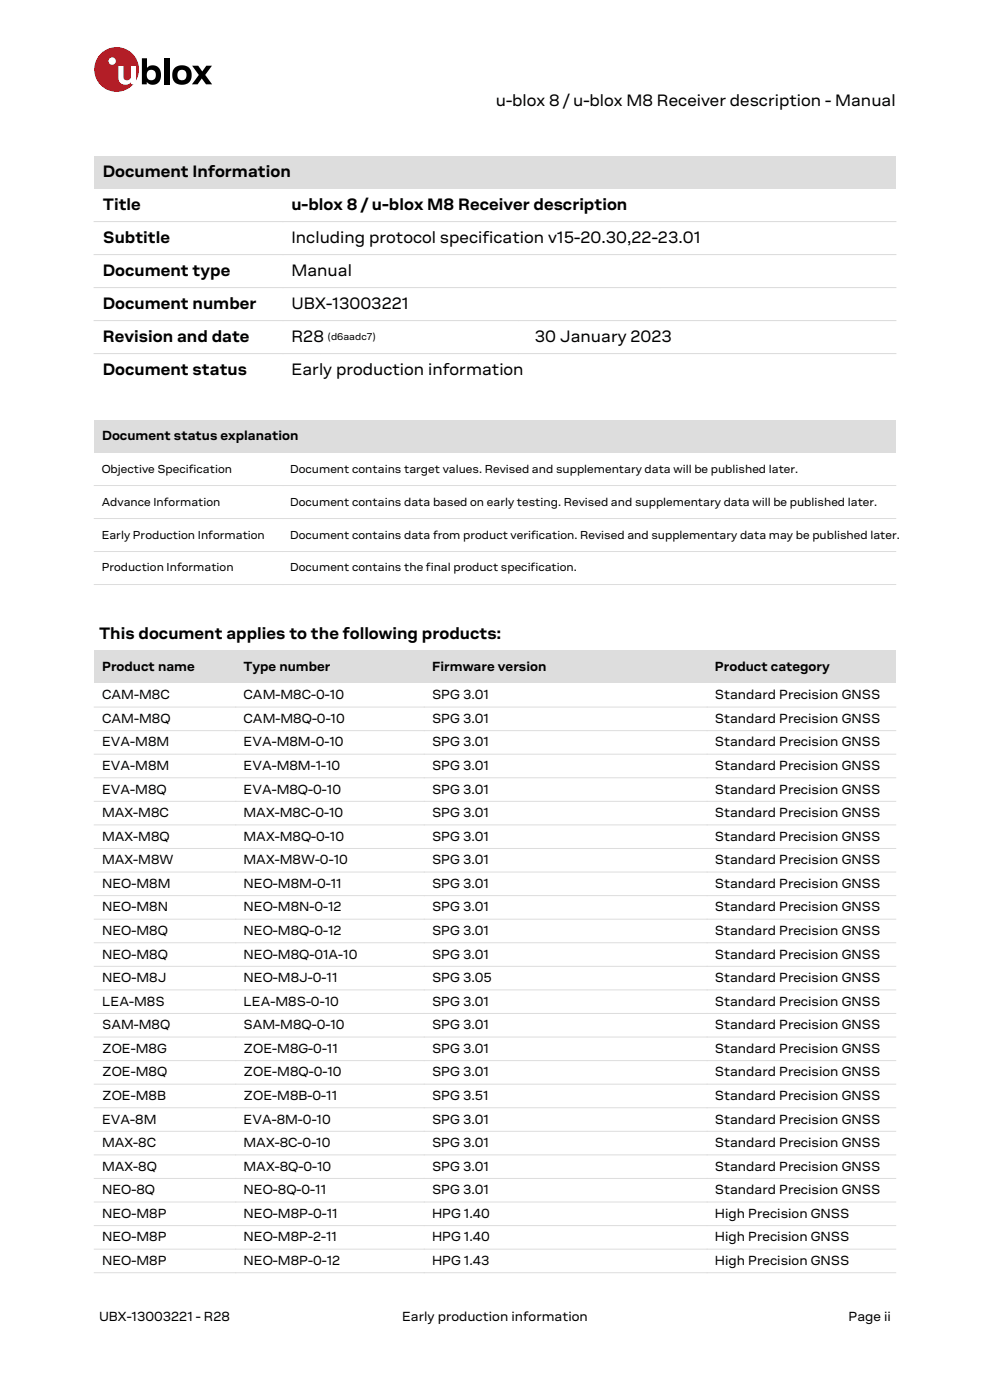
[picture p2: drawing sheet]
<svg xmlns="http://www.w3.org/2000/svg" width="210mm" height="297mm" viewBox="0 0 210 297" stroke-linecap="round" stroke-linejoin="round" font-family="sans-serif">
<defs><g id="words">
<g font-size="3.5">
<text x="105.2" y="22.4">u-blox 8 / u-blox M8 Receiver description - Manual</text>
<text x="21.8" y="37.6">Document Information</text>
<text x="21.8" y="44.6">Title</text>
<text x="61.8" y="44.6">u-blox 8 / u-blox M8 Receiver description</text>
<text x="21.8" y="51.6">Subtitle</text>
<text x="61.8" y="51.6">Including protocol specification v15-20.30,22-23.01</text>
<text x="21.8" y="58.6">Document type</text>
<text x="61.8" y="58.6">Manual</text>
<text x="21.8" y="65.6">Document number</text>
<text x="61.8" y="65.6">UBX-13003221</text>
<text x="21.8" y="72.6">Revision and date</text>
<text x="61.8" y="72.6">R28</text>
<text x="113.4" y="72.6">30 January 2023</text>
<text x="21.8" y="79.6">Document status</text>
<text x="61.8" y="79.6">Early production information</text>
<text x="21" y="135.6">This document applies to the following products:</text>
</g>
<g font-size="2.8">
<text x="21.6" y="93.3">Document status explanation</text>
<text x="21.6" y="142.3">Product name</text>
<text x="51.7" y="142.3">Type number</text>
<text x="91.6" y="142.3">Firmware version</text>
<text x="151.6" y="142.3">Product category</text>
<text x="21.6" y="148.3">CAM-M8C</text>
<text x="51.7" y="148.3">CAM-M8C-0-10</text>
<text x="91.6" y="148.3">SPG 3.01</text>
<text x="151.6" y="148.3">Standard Precision GNSS</text>
<text x="21.6" y="153.3">CAM-M8Q</text>
<text x="51.7" y="153.3">CAM-M8Q-0-10</text>
<text x="91.6" y="153.3">SPG 3.01</text>
<text x="151.6" y="153.3">Standard Precision GNSS</text>
<text x="21.6" y="158.3">EVA-M8M</text>
<text x="51.7" y="158.3">EVA-M8M-0-10</text>
<text x="91.6" y="158.3">SPG 3.01</text>
<text x="151.6" y="158.3">Standard Precision GNSS</text>
<text x="21.6" y="163.3">EVA-M8M</text>
<text x="51.7" y="163.3">EVA-M8M-1-10</text>
<text x="91.6" y="163.3">SPG 3.01</text>
<text x="151.6" y="163.3">Standard Precision GNSS</text>
<text x="21.6" y="168.3">EVA-M8Q</text>
<text x="21.6" y="173.3">MAX-M8C</text>
<text x="51.7" y="168.3">EVA-M8Q-0-10</text>
<text x="51.7" y="173.3">MAX-M8C-0-10</text>
<text x="91.6" y="168.3">SPG 3.01</text>
<text x="91.6" y="173.3">SPG 3.01</text>
<text x="151.6" y="168.3">Standard Precision GNSS</text>
<text x="151.6" y="173.3">Standard Precision GNSS</text>
<text x="21.6" y="178.3">MAX-M8Q</text>
<text x="51.7" y="178.3">MAX-M8Q-0-10</text>
<text x="91.6" y="178.3">SPG 3.01</text>
<text x="151.6" y="178.3">Standard Precision GNSS</text>
<text x="21.6" y="183.3">MAX-M8W</text>
<text x="51.7" y="183.3">MAX-M8W-0-10</text>
<text x="91.6" y="183.3">SPG 3.01</text>
<text x="151.6" y="183.3">Standard Precision GNSS</text>
<text x="21.6" y="188.3">NEO-M8M</text>
<text x="51.7" y="188.3">NEO-M8M-0-11</text>
<text x="91.6" y="188.3">SPG 3.01</text>
<text x="151.6" y="188.3">Standard Precision GNSS</text>
<text x="21.6" y="193.3">NEO-M8N</text>
<text x="51.7" y="193.3">NEO-M8N-0-12</text>
<text x="91.6" y="193.3">SPG 3.01</text>
<text x="151.6" y="193.3">Standard Precision GNSS</text>
<text x="21.6" y="198.3">NEO-M8Q</text>
<text x="21.6" y="203.3">NEO-M8Q</text>
<text x="51.7" y="198.3">NEO-M8Q-0-12</text>
<text x="51.7" y="203.3">NEO-M8Q-01A-10</text>
<text x="91.6" y="198.3">SPG 3.01</text>
<text x="91.6" y="203.3">SPG 3.01</text>
<text x="151.6" y="198.3">Standard Precision GNSS</text>
<text x="151.6" y="203.3">Standard Precision GNSS</text>
<text x="21.6" y="208.3">NEO-M8J</text>
<text x="51.7" y="208.3">NEO-M8J-0-11</text>
<text x="91.6" y="208.3">SPG 3.05</text>
<text x="151.6" y="208.3">Standard Precision GNSS</text>
<text x="21.6" y="213.3">LEA-M8S</text>
<text x="51.7" y="213.3">LEA-M8S-0-10</text>
<text x="91.6" y="213.3">SPG 3.01</text>
<text x="151.6" y="213.3">Standard Precision GNSS</text>
<text x="21.6" y="218.3">SAM-M8Q</text>
<text x="51.7" y="218.3">SAM-M8Q-0-10</text>
<text x="91.6" y="218.3">SPG 3.01</text>
<text x="151.6" y="218.3">Standard Precision GNSS</text>
<text x="21.6" y="223.3">ZOE-M8G</text>
<text x="51.7" y="223.3">ZOE-M8G-0-11</text>
<text x="91.6" y="223.3">SPG 3.01</text>
<text x="151.6" y="223.3">Standard Precision GNSS</text>
<text x="21.6" y="228.3">ZOE-M8Q</text>
<text x="21.6" y="233.3">ZOE-M8B</text>
<text x="51.7" y="228.3">ZOE-M8Q-0-10</text>
<text x="51.7" y="233.3">ZOE-M8B-0-11</text>
<text x="91.6" y="228.3">SPG 3.01</text>
<text x="91.6" y="233.3">SPG 3.51</text>
<text x="151.6" y="228.3">Standard Precision GNSS</text>
<text x="151.6" y="233.3">Standard Precision GNSS</text>
<text x="21.6" y="238.3">EVA-8M</text>
<text x="51.7" y="238.3">EVA-8M-0-10</text>
<text x="91.6" y="238.3">SPG 3.01</text>
<text x="151.6" y="238.3">Standard Precision GNSS</text>
<text x="21.6" y="243.3">MAX-8C</text>
<text x="51.7" y="243.3">MAX-8C-0-10</text>
<text x="91.6" y="243.3">SPG 3.01</text>
<text x="151.6" y="243.3">Standard Precision GNSS</text>
<text x="21.6" y="248.3">MAX-8Q</text>
<text x="51.7" y="248.3">MAX-8Q-0-10</text>
<text x="91.6" y="248.3">SPG 3.01</text>
<text x="151.6" y="248.3">Standard Precision GNSS</text>
<text x="21.6" y="253.3">NEO-8Q</text>
<text x="51.7" y="253.3">NEO-8Q-0-11</text>
<text x="91.6" y="253.3">SPG 3.01</text>
<text x="151.6" y="253.3">Standard Precision GNSS</text>
<text x="21.6" y="258.3">NEO-M8P</text>
<text x="21.6" y="263.3">NEO-M8P</text>
<text x="51.7" y="258.3">NEO-M8P-0-11</text>
<text x="51.7" y="263.3">NEO-M8P-2-11</text>
<text x="91.6" y="258.3">HPG 1.40</text>
<text x="91.6" y="263.3">HPG 1.40</text>
<text x="151.6" y="258.3">High Precision GNSS</text>
<text x="151.6" y="263.3">High Precision GNSS</text>
<text x="21.6" y="268.3">NEO-M8P</text>
<text x="51.7" y="268.3">NEO-M8P-0-12</text>
<text x="91.6" y="268.3">HPG 1.43</text>
<text x="151.6" y="268.3">High Precision GNSS</text>
<text x="21" y="280.3">UBX-13003221 - R28</text>
<text x="85.3" y="280.3">Early production information</text>
<text x="180" y="280.3">Page ii</text>
</g>
<g font-size="2.5">
<text x="21.6" y="100.2">Objective Specification</text>
<text x="61.6" y="100.2">Document contains target values. Revised and supplementary data will be published later.</text>
<text x="21.6" y="107.2">Advance Information</text>
<text x="61.6" y="107.2">Document contains data based on early testing. Revised and supplementary data will be published later.</text>
<text x="21.6" y="114.2">Early Production Information</text>
<text x="61.6" y="114.2">Document contains data from product verification. Revised and supplementary data may be published later.</text>
<text x="21.6" y="121.2">Production Information</text>
<text x="61.6" y="121.2">Document contains the final product specification.</text>
</g>
<text font-size="2.1" x="69.5" y="72.1">(d6aadc7)</text>
</g></defs>
<circle cx="24.7" cy="14.7" r="4.7" fill="#e30613"/>
<circle cx="23.8" cy="13" r=".79" fill="#fff"/>
<g fill="#000">
<path d="M34.8 12.4h1.1v5.5h-1.1zM40.8 13.9h1.2l.9 1.3 .9-1.3h1.2l-1.5 2 1.5 2h-1.3l-.9-1.2-.9 1.2h-1.2l1.5-2z"/>
<path d="M30.1 12.4v5.5h1v-.5a1.73 1.73 0 0 0 2.1 .4 1.73 1.73 0 0 0 .9-1.9 1.72 1.72 0 0 0-.9-1.9 1.72 1.72 0 0 0-2 .4v-2zM31.4 15.1a1.04 1.04 0 0 1 1.4-.1 1.04 1.04 0 0 1 .2 1.4 1.01 1.01 0 0 1-1.4 .5 1.01 1.01 0 0 1-.4-1.4z"/>
<path d="M36.5 15.9a2.11 2.11 0 0 0 4.2 0 2.11 2.11 0 0 0-4.2 0zM37.9 15.1a1.05 1.05 0 0 1 1.4-.1 1.05 1.05 0 0 1 .2 1.4 1.02 1.02 0 0 1-1.4 .5 1.02 1.02 0 0 1-.4-1.5z"/>
</g>
<path d="M25.1 13.9h1.1v2.4a.79 .79 0 0 0 .9 .7 .79 .79 0 0 0 .7-.9v-2.2h1v4h-1v-.5a1.5 1.5 0 0 1-1.7 .5 1.5 1.5 0 0 1-1-1.4z" fill="#fff"/>
<path d="M20 33h170v7h-170z" fill="#ddd"/>
<path d="M20 47h170M20 54h170M20 61h170M20 68h170M20 75h170" fill="none" stroke="#ddd" stroke-width=".21"/>
<path d="M20 89h170v7h-170z" fill="#ddd"/>
<path d="M20 103h170M20 110h170M20 117h170M20 124h170" fill="none" stroke="#ddd" stroke-width=".21"/>
<g fill="#ddd">
<path d="M20 138h30v7h-30z"/>
<path d="M50 138h40v7h-40z"/>
<path d="M90 138h60v7h-60z"/>
<path d="M150 138h40v7h-40z"/>
</g>
<g fill="none" stroke="#ddd" stroke-width=".21">
<path d="M20 150h170M20 155h170M20 160h170M20 165h170M20 170h170M20 175h170M20 180h170M20 185h170M20 190h170M20 195h170M20 200h170M20 205h170"/>
<path d="M20 210h170M20 215h170M20 220h170M20 225h170M20 230h170M20 235h170M20 240h170M20 245h170M20 250h170M20 255h170M20 260h170M20 265h170"/>
<path d="M20 270h170"/>
</g>
<use href="#words"/>
</svg>
